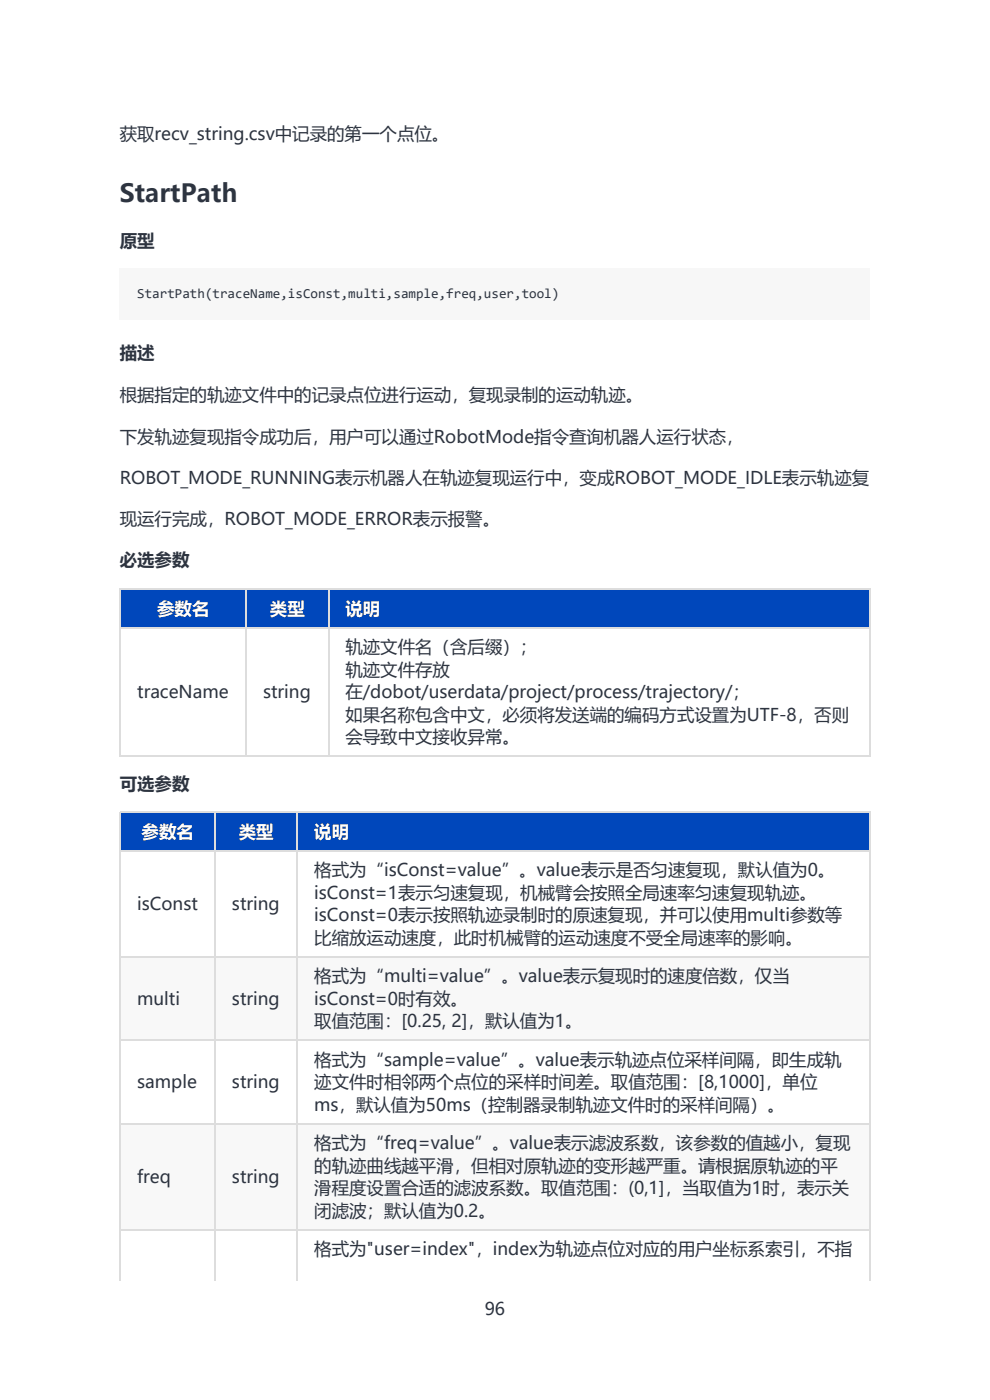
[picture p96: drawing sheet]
<svg xmlns="http://www.w3.org/2000/svg" width="210mm" height="297mm" viewBox="0 0 210 297" stroke-linecap="round" stroke-linejoin="round" font-family="sans-serif">
<defs><g id="words">
<text font-size="5.3" fill="#2d3440" x="25.4" y="42.8">StartPath</text>
<g font-size="3.7" fill="#2d3440">
<text x="25.4" y="29.6">获取recv_string.csv中记录的第一个点位。</text>
<text x="25.4" y="52.4">原型</text>
<text x="25.4" y="76.2">描述</text>
<text x="25.4" y="85.2">根据指定的轨迹文件中的记录点位进行运动，复现录制的运动轨迹。</text>
<text x="25.4" y="93.9">下发轨迹复现指令成功后，用户可以通过RobotMode指令查询机器人运行状态，</text>
<text x="25.4" y="102.6">ROBOT_MODE_RUNNING表示机器人在轨迹复现运行中，变成ROBOT_MODE_IDLE表示轨迹复</text>
<text x="25.4" y="111.3">现运行完成，ROBOT_MODE_ERROR表示报警。</text>
<text x="25.4" y="120.1">必选参数</text>
<text x="73.3" y="138.6">轨迹文件名（含后缀）；</text>
<text x="73.3" y="143.3">轨迹文件存放</text>
<text x="29.1" y="148.1">traceName</text>
<text x="55.8" y="148.1">string</text>
<text x="73.3" y="148.1">在/dobot/userdata/project/process/trajectory/；</text>
<text x="73.3" y="152.9">如果名称包含中文，必须将发送端的编码方式设置为UTF-8，否则</text>
<text x="73.3" y="157.6">会导致中文接收异常。</text>
<text x="25.4" y="167.7">可选参数</text>
<text x="66.7" y="185.9">格式为“isConst=value”。value表示是否匀速复现，默认值为0。</text>
<text x="66.7" y="190.7">isConst=1表示匀速复现，机械臂会按照全局速率匀速复现轨迹。</text>
<text x="29.1" y="193.1">isConst</text>
<text x="49.2" y="193.1">string</text>
<text x="66.7" y="195.4">isConst=0表示按照轨迹录制时的原速复现，并可以使用multi参数等</text>
<text x="66.7" y="200.2">比缩放运动速度，此时机械臂的运动速度不受全局速率的影响。</text>
<text x="66.7" y="208.4">格式为“multi=value”。value表示复现时的速度倍数，仅当</text>
<text x="29.1" y="213.2">multi</text>
<text x="49.2" y="213.2">string</text>
<text x="66.7" y="213.2">isConst=0时有效。</text>
<text x="66.7" y="217.9">取值范围：[0.25, 2]，默认值为1。</text>
<text x="66.7" y="226.1">格式为“sample=value”。value表示轨迹点位采样间隔，即生成轨</text>
<text x="29.1" y="230.9">sample</text>
<text x="49.2" y="230.9">string</text>
<text x="66.7" y="230.9">迹文件时相邻两个点位的采样时间差。取值范围：[8,1000]，单位</text>
<text x="66.7" y="235.6">ms，默认值为50ms（控制器录制轨迹文件时的采样间隔）。</text>
<text x="66.7" y="243.8">格式为“freq=value”。value表示滤波系数，该参数的值越小，复现</text>
<text x="29.1" y="251">freq</text>
<text x="49.2" y="251">string</text>
<text x="66.7" y="248.6">的轨迹曲线越平滑，但相对原轨迹的变形越严重。请根据原轨迹的平</text>
<text x="66.7" y="253.4">滑程度设置合适的滤波系数。取值范围：(0,1]，当取值为1时，表示关</text>
<text x="66.7" y="258.1">闭滤波；默认值为0.2。</text>
<text x="66.7" y="266.3">格式为&quot;user=index&quot;，index为轨迹点位对应的用户坐标系索引，不指</text>
<text x="102.8" y="279">96</text>
</g>
<g font-size="3.7" fill="#fff">
<text x="33.3" y="130.4">参数名</text>
<text x="57.3" y="130.4">类型</text>
<text x="73.3" y="130.4">说明</text>
<text x="30" y="177.7">参数名</text>
<text x="50.7" y="177.7">类型</text>
<text x="66.7" y="177.7">说明</text>
</g>
<text font-size="2.9" fill="#2d3440" x="29.1" y="63.2">StartPath(traceName,isConst,multi,sample,freq,user,tool)</text>
</g></defs>
<path d="M25.4 56.9h159.2v10.8h-159.2z" fill="#f7f7f7"/>
<path d="M25.4 124.8h26.7v8.2h-26.7z" fill="#fff"/>
<path d="M25.4 124.8h26.7v8.2h-26.7z" fill="#0047bb"/>
<path d="M52.1 124.8h17.5v8.2h-17.5z" fill="#fff"/>
<path d="M52.1 124.8h17.5v8.2h-17.5z" fill="#0047bb"/>
<path d="M69.6 124.8h114.7v8.2h-114.7z" fill="#fff"/>
<path d="M69.6 124.8h114.7v8.2h-114.7z" fill="#0047bb"/>
<g fill="#fff">
<path d="M25.4 133h26.7v27.3h-26.7z"/>
<path d="M52.1 133h17.5v27.3h-17.5z"/>
<path d="M69.6 133h114.7v27.3h-114.7z"/>
</g>
<path d="M25.4 133.2h159.2M25.4 125h159.2M25.5 124.8v35.7M52.2 124.8v35.7M69.7 124.8v35.7M184.5 124.8v35.7M25.4 160.4h159.2" fill="none" stroke="#ddd" stroke-width=".26"/>
<path d="M25.4 172.2h20.1v8.2h-20.1z" fill="#fff"/>
<path d="M25.4 172.2h20.1v8.2h-20.1z" fill="#0047bb"/>
<path d="M45.5 172.2h17.5v8.2h-17.5z" fill="#fff"/>
<path d="M45.5 172.2h17.5v8.2h-17.5z" fill="#0047bb"/>
<path d="M63 172.2h121.3v8.2h-121.3z" fill="#fff"/>
<path d="M63 172.2h121.3v8.2h-121.3z" fill="#0047bb"/>
<g fill="#fff">
<path d="M25.4 180.4h20.1v22.4h-20.1z"/>
<path d="M45.5 180.4h17.5v22.4h-17.5z"/>
<path d="M63 180.4h121.3v22.4h-121.3z"/>
</g>
<g fill="#f8f8f8">
<path d="M25.4 202.8h20.1v17.8h-20.1z"/>
<path d="M45.5 202.8h17.5v17.8h-17.5z"/>
<path d="M63 202.8h121.3v17.8h-121.3z"/>
</g>
<g fill="#fff">
<path d="M25.4 220.6h20.1v17.7h-20.1z"/>
<path d="M45.5 220.6h17.5v17.7h-17.5z"/>
<path d="M63 220.6h121.3v17.7h-121.3z"/>
</g>
<g fill="#f8f8f8">
<path d="M25.4 238.3h20.1v22.5h-20.1z"/>
<path d="M45.5 238.3h17.5v22.5h-17.5z"/>
<path d="M63 238.3h121.3v22.5h-121.3z"/>
</g>
<g fill="#fff">
<path d="M25.4 260.8h20.1v10.9h-20.1z"/>
<path d="M45.5 260.8h17.5v10.9h-17.5z"/>
<path d="M63 260.8h121.3v10.9h-121.3z"/>
</g>
<path d="M25.4 172.3h159.2M25.5 172.2v99.5M45.6 172.2v99.5M63.1 172.2v99.5M184.5 172.2v99.5M25.4 180.5h159.2M25.4 203h159.2M25.4 238.4h159.2M25.4 220.7h159.2M25.4 260.9h159.2" fill="none" stroke="#ddd" stroke-width=".26"/>
<path d="M29.1 60.6h89.7v3.4h-89.7z" fill="#f7f7f7"/>
<use href="#words"/>
</svg>
